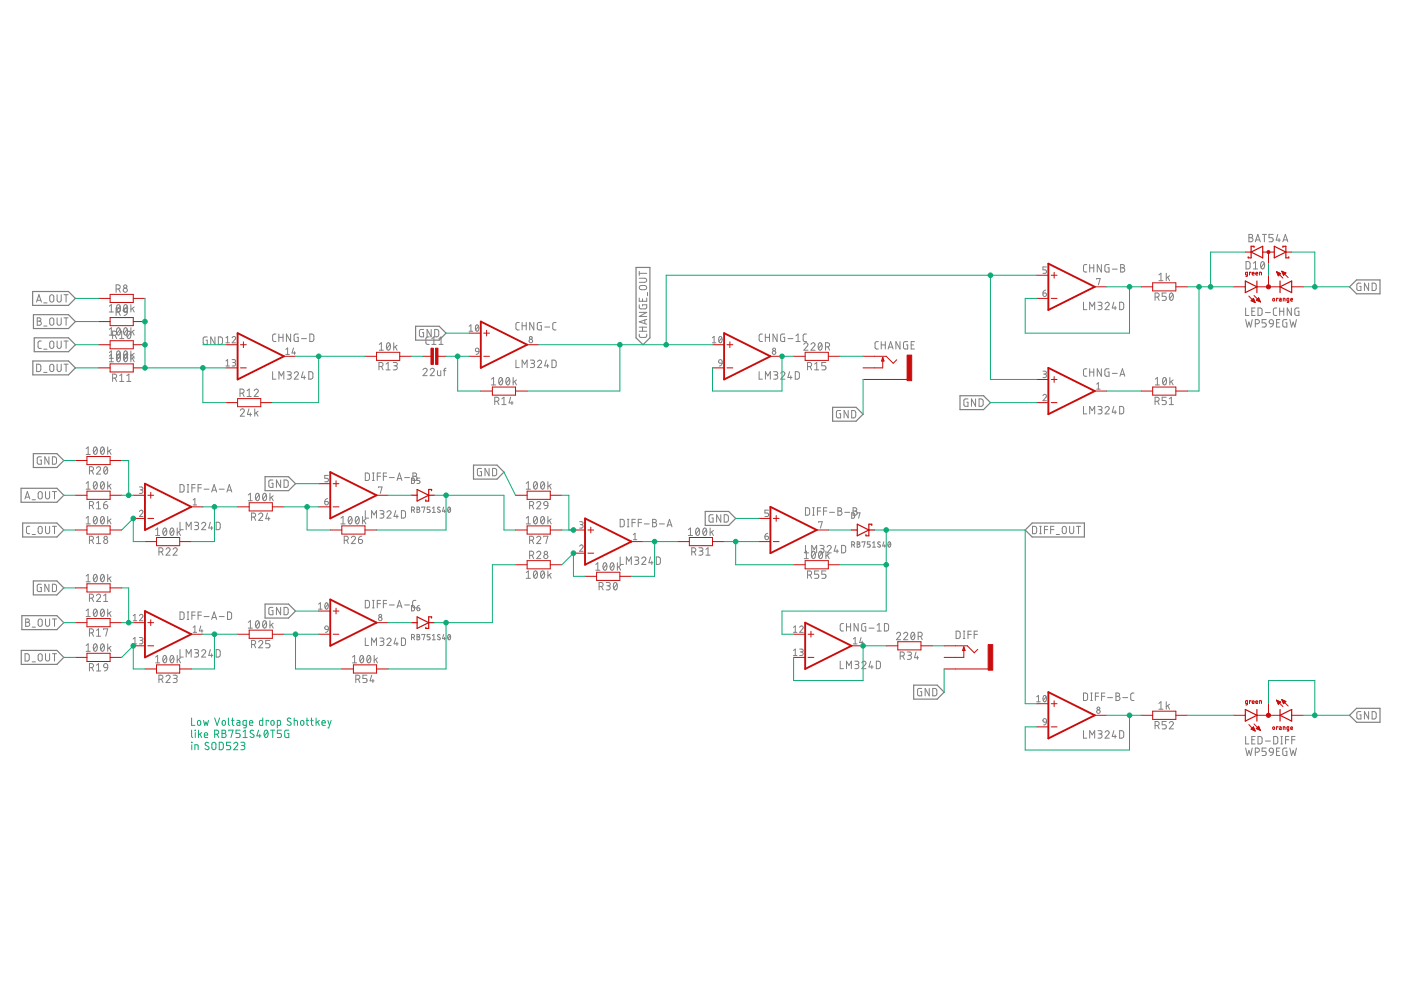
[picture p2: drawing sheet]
<svg xmlns="http://www.w3.org/2000/svg" width="297mm" height="210mm" viewBox="0 0 297 210" stroke-linecap="round" stroke-linejoin="round" font-family="sans-serif">
<g fill="none" stroke="#808080" stroke-width=".21">
<path d="M135.5 59h1.2a.43 .43 0 0 1 .4 .4 .43 .43 0 0 1-.4 .5h-1.2M135.5 58h1.6M135.5 57.5v.9M221.9 56.6h-.8v.6h.5a.38 .38 0 0 1 .3 .4 .38 .38 0 0 1-.3 .4h-.5M230.4 56.1h-.5l-.2 .4v.9l.2 .2 .5 .1M231 56.1v1.6M231 56.8h.9M231.9 56.1v1.6M232.5 59.2v-.1h.8l-.4 1.3M233.5 56.1v1.6l-.9-1.6v1.6M235.1 56.1l-.7 .1v1.4l.7 .1v-.9h-.2M235.8 57.1h1.1"/>
<path d="M237.6 56.1h.4a.35 .35 0 0 1 .4 .3 .35 .35 0 0 1-.4 .4 .44 .44 0 0 1 .5 .4 .44 .44 0 0 1-.5 .5h-.4zM237.6 56.8h.4M245.7 58.3l.4-.4v1.6M245.7 59.5h.9M247.3 57.9v1.6M247.6 58.8l.4 .7M248 58.5l-.7 .5M264.2 55.5h.6l.2 .2v1.1l-.2 .2h-.6zM264.8 49.7h.4a.35 .35 0 0 1 .4 .3 .35 .35 0 0 1-.4 .4 .43 .43 0 0 1 .5 .4 .43 .43 0 0 1-.5 .5h-.4zM264.8 50.4h.4M265.7 57h.9M265.7 55.8l.5-.3v1.5"/>
<path d="M266.1 51.3l.6-1.6 .5 1.6M266.3 50.9h.8M267.5 55.6l.1-.1a.76 .76 0 0 1 .6 .5 .76 .76 0 0 1-.2 .8l-.2 .2a.76 .76 0 0 1-.6-.5 .76 .76 0 0 1 .2-.8zM267.7 49.7h.8M268.1 55.8l-.7 .9M268.1 49.7v1.6M269.9 49.7h-.9v.7h.6a.44 .44 0 0 1 .3 .4 .44 .44 0 0 1-.3 .5h-.6M270.9 49.7l-.3 1.2h.8M271.2 50.6v.7M272 51.3l.5-1.6 .5 1.6M272.1 50.9h.8M7.7 64.1l.6-1.6 .5 1.6"/>
<path d="M7.8 77.2l.6 .1 .2 .2 .1 .9-.3 .4h-.6zM7.9 63.7h.8M7.9 67.4h.4a.35 .35 0 0 1 .4 .3 .35 .35 0 0 1-.4 .4 .43 .43 0 0 1 .5 .4 .43 .43 0 0 1-.5 .5h-.4zM7.9 68.1h.4M8.8 72.3h-.5l-.2 .3v1.1l.2 .2h.5M9.3 64.2h.7M9.3 69.1h.7M9.3 74h.7M9.3 79h.7M10.7 62.6l.3-.1 .3 .1 .1 1a.43 .43 0 0 1-.4 .5 .43 .43 0 0 1-.5-.5zM10.7 67.5l.3-.1 .3 .1 .1 1a.43 .43 0 0 1-.4 .5 .43 .43 0 0 1-.5-.5zM10.7 72.4l.3-.1 .3 .1 .1 1a.43 .43 0 0 1-.4 .5 .43 .43 0 0 1-.5-.5z"/>
<path d="M10.7 77.3l.3-.1 .3 .1 .1 1.1a.43 .43 0 0 1-.4 .4 .43 .43 0 0 1-.5-.4zM12.1 62.5v1.1a.43 .43 0 0 0 .4 .5 .43 .43 0 0 0 .5-.5v-1.1M12.1 67.4v1.1a.43 .43 0 0 0 .4 .5 .43 .43 0 0 0 .5-.5v-1.1M12.1 72.3v1.1a.43 .43 0 0 0 .4 .5 .43 .43 0 0 0 .5-.5v-1.1M12.1 77.2v1.2a.43 .43 0 0 0 .4 .4 .43 .43 0 0 0 .5-.4v-1.2M13.6 62.5h.8M13.6 67.4h.8M13.6 72.3h.8M13.6 77.2h.8M14 62.5v1.6M14 67.4v1.6M14 72.3v1.6"/>
<path d="M14 77.2v1.6M23.2 71.1h1.1a.44 .44 0 0 0 .4-.4 .44 .44 0 0 0-.4-.5h-.4v1.6M23.2 64.9l.4-.3v1.5M23.2 69.8l.4-.3v1.6M23.2 74.7l.4-.3v2.3M23.2 66.1h.8M23.2 76h.8M23.2 76.7h.8M23.6 75.1l-.4 .4M24.4 71.1l.3 .7M24.6 61.3h.5a.44 .44 0 0 0 .4-.5 .44 .44 0 0 0-.4-.4h-.5v1.6M24.6 66.2h.5a.44 .44 0 0 0 .4-.5 .44 .44 0 0 0-.4-.4h-.5v1.6"/>
<path d="M24.9 64.7l.2-.1a.94 .94 0 0 1 0 1.5 1.01 1.01 0 0 1-.2-1.4zM24.9 69.6l.2-.1a.94 .94 0 0 1 0 1.6 1.01 1.01 0 0 1-.2-1.5zM24.9 74.5l.2-.1a.94 .94 0 0 1 0 1.6 1.01 1.01 0 0 1-.2-1.5zM24.9 75.2l.2-.1a.96 .96 0 0 1 0 1.6 1.03 1.03 0 0 1-.2-1.5zM25.1 61.3l.4 .7M25.1 66.2l.4 .7M25.4 71.8h.8M25.4 70.6l.4-.4v1.6M25.4 79.7l.4-.4v1.6M25.5 64.9l-.7 .9M25.5 69.8l-.7 .9M25.5 74.7l-.7 .9"/>
<path d="M25.5 75.5l-.7 .8M26.2 65.4l.4-.1 .3 .1 .1 .8-.8-.1-.1-.4zM26.4 64.7l.2-.1a.91 .91 0 0 1 0 1.5 .99 .99 0 0 1-.2-1.4zM26.4 69.6l.2-.1a.91 .91 0 0 1 0 1.6 .99 .99 0 0 1-.2-1.5zM26.4 74.5l.2-.1a.91 .91 0 0 1 0 1.6 .99 .99 0 0 1-.2-1.5zM26.4 75.2h.1a.76 .76 0 0 1 .6 .5 .76 .76 0 0 1-.2 .8l-.1 .2a.76 .76 0 0 1-.7-.6 .76 .76 0 0 1 .2-.7zM26.9 79.7l.4-.4v1.6M27 64.9l-.7 .9M27 69.8l-.7 .9M27 74.7l-.7 .9M27 75.5l-.7 .8M27 66.2l-.3 .5-.4 .2"/>
<path d="M27.1 70.3l.2-.1a.96 .96 0 0 1 0 1.6 1.03 1.03 0 0 1-.2-1.5zM27.7 70.6l-.7 .8M27.7 64.6v1.5M27.7 69.5v1.6M27.7 74.4v2.3M28.1 65.4l.3 .7M28.1 70.3l.3 .8M28.1 75.2l.3 .8M28.1 76l.3 .7M28.4 65.1l-.7 .5M28.4 70l-.7 .5M28.4 74.9l-.7 .5"/>
<path d="M28.4 75.6l-.7 .6M43.9 71.4h-.5l-.3 .3v1l.2 .3h.6v-.9h-.2M45.6 71.4v1.6l-.9-1.6v1.6M46.3 71.4l.6 .1 .2 .2 .1 .9-.3 .4h-.6zM47.9 77.6h.7M47.9 72.7h.7M47.9 76.5l.4-.3v1.4M47.9 71.6l.4-.3v1.4M49.2 76.2l.6 .1 .2 .2-.2 .3-.4 .1M49.2 71.6a.37 .37 0 0 1 .6-.3 .37 .37 0 0 1 0 .6l-.6 .8h.8M49.6 76.9a.37 .37 0 0 1 .4 .3 .37 .37 0 0 1-.4 .4h-.4M57.8 78.8v1.6h.7"/>
<path d="M58.5 70.8l-.5 .1-.2 .3 .1 1.1 .6 .1M59.1 70.8v1.6M59.1 71.5h.9M60 70.8v1.6M60.6 74.1l.4-.3v1.3M60.6 75.1h.7M60.9 78.8h.5a.35 .35 0 0 1 .4 .4 .35 .35 0 0 1-.4 .3h-.3M61.3 79.5a.44 .44 0 0 1 .5 .4 .44 .44 0 0 1-.5 .5h-.4M61.6 70.8v1.6l-.9-1.6v1.6M62.2 73.8l-.3 1h.8M62.4 79.2a.43 .43 0 0 1 .6-.4 .43 .43 0 0 1 .1 .7l-.7 .9h.9M62.4 74.5v.6"/>
<path d="M63.2 70.8l-.8 .1v1.4l.8 .1v-.9h-.2M63.9 71.8h1.1M64.3 78.8l-.4 1.2h.9M64.5 79.7v.7M65.5 78.8h.6l.2 .3v1l-.2 .2-.6 .1zM65.7 70.8l.6 .1 .2 .2v.9l-.2 .4h-.6zM80.3 77.7h.5a.43 .43 0 0 0 .4-.4 .43 .43 0 0 0-.4-.4h-.5v1.5M80.4 73l.5-.3v1.6M80.4 74.3h.9M80.9 77.7l.3 .7M81.9 77.2l.4-.3v1.5M81.9 78.4h.8"/>
<path d="M82.1 72.8l.1-.1a.76 .76 0 0 1 .7 .5 .76 .76 0 0 1-.2 .8l-.3 .3a1.01 1.01 0 0 1-.3-1.5zM82.7 73l-.7 .9M83.4 76.9h.5a.35 .35 0 0 1 .3 .3 .35 .35 0 0 1-.3 .4h-.4M83.5 72.7v1.6M83.8 77.6a.43 .43 0 0 1 .4 .4 .43 .43 0 0 1-.4 .4h-.4M83.8 73.5l.4 .8M84.2 73.2l-.7 .5M89.7 78.4a.44 .44 0 0 1 .6-.3 .44 .44 0 0 1 .1 .7l-.7 .9h.9M89.8 69.8l-.6 .1-.2 .2-.1 1 .3 .3h.6v-.9h-.3M91 71.4l-.5 .1-.2 .3v1l.2 .2h.5M91.2 78.4a.43 .43 0 0 1 .6-.3 .43 .43 0 0 1 .1 .7l-.7 .9h.9M91.4 69.8v1.6l-.8-1.6v1.6"/>
<path d="M91.6 71.8l.4-.4v1.6M91.6 73h.8M92.2 69.8l.6 .1 .2 .2v.9l-.2 .4h-.6zM92.8 78.6v.9l.2 .2h.5v-1.1M93.1 73h.8M93.1 71.8l.4-.4v1.6M94 78.6h.6M94.6 78.1l-.4 .2v1.4M99.5 69.2l.3-.3v1.3M99.5 70.2h.7M100.9 73.9h.5l.1 .6-.6-.1zM101 69l.2-.1a.79 .79 0 0 1 0 1.3 .86 .86 0 0 1-.2-1.2z"/>
<path d="M101.5 69.2l-.6 .7M101.5 74.5l-.2 .5-.4 .1M109.4 76.3v1.6h.7M110.1 68.4h-.5l-.2 .3v1l.2 .2 .5 .1M110.7 68.4v1.6M110.7 77.9v-1.6l.5 .9 .6-.9v1.6M110.7 69.1h.9M111.6 68.4v1.6M112.5 76.3h.5a.35 .35 0 0 1 .3 .4 .35 .35 0 0 1-.3 .3h-.4M112.9 77a.44 .44 0 0 1 .4 .5 .44 .44 0 0 1-.4 .4h-.4M113.2 68.4v1.6l-.9-1.6v1.6M114 76.7a.43 .43 0 0 1 .6-.3 .43 .43 0 0 1 .1 .6l-.7 .9h.8"/>
<path d="M114.8 68.4h-.5l-.4 .2v1l.2 .3 .7 .1v-.9h-.3M115.5 69.3h1M115.8 76.3l-.3 1.3h.9M116.1 77.2v.7M117 76.3l.6 .1 .3 .2v.9l-.3 .4h-.6zM117.9 68.4h-.5l-.2 .3v1l.2 .2 .5 .1M135.5 70.8l.1 .5 .3 .2h1l.2-.3v-.4M135.5 64.6v.6l.3 .3h1.1l.2-.2v-.7h-.9v.3M135.5 70.2h1.6M135.5 66.2h1.6l-1.6 .9h1.6M135.5 63.2v.7h1.6v-.7M135.5 69.4h1.6"/>
<path d="M135.7 60.7l1-.2a.44 .44 0 0 1 .4 .5 .44 .44 0 0 1-.4 .4l-1-.1-.2-.3zM136.2 63.4v.5M136.2 69.4v.8M136.7 67.8v.8M137.1 67.7l-1.6 .5 1.6 .5M137.3 62v.7M151 72.7h.8M151 71.6l.4-.3v1.4M152.5 76.3h.5l.1 .7-.7-.1zM152.5 71.4h.1a.69 .69 0 0 1 .5 .6 .69 .69 0 0 1-.5 .7l-.2-.7zM153 71.6l-.6 .8M153.1 77l-.2 .5-.4 .1"/>
<path d="M161 78.8v1.6h.6M161.6 70.8l-.4 .1-.2 .3 .1 1.1 .5 .1M162.3 71.5h.9M162.3 70.8v1.6M163.2 70.8v1.6M164 78.8h.5a.35 .35 0 0 1 .4 .4 .35 .35 0 0 1-.4 .3h-.3M164.5 79.5a.44 .44 0 0 1 .4 .4 .44 .44 0 0 1-.4 .5h-.5M164.8 70.8v1.6l-.9-1.6v1.6M165.5 79.2a.43 .43 0 0 1 .6-.4 .43 .43 0 0 1 .2 .7l-.8 .9h.9M166.4 70.8h-.6l-.3 .3v1l.2 .3h.7v-.9h-.3M167.1 71.8h1M167.4 78.8l-.4 1.2h.9"/>
<path d="M167.7 79.7v.7M168.6 78.8h.6l.3 .3v1l-.3 .2-.6 .1zM168.8 72.4h.9M168.8 71.2l.4-.4v1.6M170.4 73a.43 .43 0 0 1 .6-.3 .43 .43 0 0 1 .2 .7l-.8 .9h.9M171 70.8l-.6 .1-.1 .3 .1 1.1 .6 .1M171.2 77.7h.5a.43 .43 0 0 0 .4-.4 .43 .43 0 0 0-.4-.4h-.5v1.5M171.7 77.7l.4 .7M171.9 73a.43 .43 0 0 1 .6-.3 .43 .43 0 0 1 .2 .7l-.8 .9h.9M172.7 77.2l.5-.3v1.5M172.7 78.4h.9M173.7 72.8l.2-.1a.93 .93 0 0 1 0 1.6 1.01 1.01 0 0 1-.2-1.5z"/>
<path d="M174.2 73l-.7 .9M175 73.6h.5a.44 .44 0 0 0 .4-.5 .44 .44 0 0 0-.4-.4h-.5v1.6M175.1 76.9h-.9v.7h.6a.44 .44 0 0 1 .3 .4 .44 .44 0 0 1-.3 .4h-.6M175.6 73.6l.3 .7M186.2 72.4l-.5 .1-.2 .3v1l.2 .2h.5M186.8 72.4v1.6M186.8 73.1h.9M187.7 72.4v1.6M188.3 74l.5-1.6 .6 1.6M188.4 73.6h.8M190.8 72.4v1.6l-.9-1.6v1.6M192.4 72.4l-.6 .1-.2 .1v1.1l.2 .3h.6v-.9h-.2"/>
<path d="M193.2 73.1h.5M193.9 72.4h-.7v1.6h.7M221.1 62.1h.5a.37 .37 0 0 1 .3 .4 .37 .37 0 0 1-.4 .4 .37 .37 0 0 1-.4-.4zM221.1 78.7h.5l.3 .2-.2 .4h-.4M221.5 79.3a.37 .37 0 0 1 .4 .4 .37 .37 0 0 1-.4 .4h-.4M221.7 61.5l-.5 .3-.1 .3M229.7 64.1v1.6h.7M230.4 78.2h-.5l-.2 .3v1l.2 .2 .5 .1M231 65.7v-1.6l.6 .9 .5-.9v1.6M231 78.2v1.6M231 78.9h.9M231.9 78.2v1.6"/>
<path d="M232.8 64.1h.5a.35 .35 0 0 1 .4 .3 .35 .35 0 0 1-.4 .4h-.3M233.2 64.8a.45 .45 0 0 1 .5 .4 .45 .45 0 0 1-.5 .5h-.4M233.5 78.2v1.6l-.9-1.6v1.6M234.3 64.4a.43 .43 0 0 1 .6-.3 .43 .43 0 0 1 .2 .7l-.8 .9h.9M235.1 78.2l-.7 .1v1.4l.7 .1v-.9h-.2M235.8 79.2h1.1M236.2 64.1l-.4 1.2h.9M236.4 65v.7M237.4 64.1h.6l.2 .2 .1 .9-.3 .4-.6 .1zM237.4 79.8l.6-1.6 .5 1.6M237.6 79.4h.8M244.9 63h.4a.43 .43 0 0 0 .5-.4 .43 .43 0 0 0-.5-.5h-.4v1.6"/>
<path d="M245.4 63l.4 .7M247.3 62.1h-.9v.7h.5a.44 .44 0 0 1 .4 .5 .44 .44 0 0 1-.4 .4h-.5M248.1 62.2l.2-.1a.91 .91 0 0 1 0 1.6 .99 .99 0 0 1-.2-1.5zM248.7 62.5l-.7 .8M264.1 67.8l.4 1.5 .3-1 .4 1 .3-1.5M264.1 65.3v1.6h.7M265.4 66h.5M266.1 65.3h-.7v1.6h.7M266.1 68.6h.5a.45 .45 0 0 0 .4-.4 .45 .45 0 0 0-.4-.4h-.5v1.5M266.7 65.3h.6l.3 .3v1l-.3 .2-.6 .1zM268.3 66.3h1M268.5 67.8h-.9v.7h.5a.46 .46 0 0 1 .4 .4 .46 .46 0 0 1-.4 .4h-.5"/>
<path d="M269.2 67.9l.3-.1 .4 .1 .1 .7-.8-.1-.1-.3zM270 68.6l-.2 .4-.5 .3M270.7 68.5h.5M270.7 65.3l-.6 .1-.1 .3 .1 1.1 .6 .1M271.3 66h.9M271.3 65.3v1.6M271.4 67.8h-.7v1.5h.7M272.2 65.3v1.6M272.8 67.8h-.5l-.3 .2v1l.2 .3h.6v-.8h-.2M273.5 67.8l.3 1.5 .4-1 .3 1 .4-1.5M273.8 65.3v1.6l-.9-1.6v1.6M275.4 65.3h-.5l-.3 .2-.1 1 .2 .3 .7 .1v-.9h-.3"/>
<path d="M288.5 60h-.6l-.2 .2v1.1l.2 .3h.6v-.9h-.2M290.2 60v1.6l-.9-1.6v1.6M290.9 60l.6 .1 .2 .2 .1 .9-.3 .4h-.6zM8.8 96.9h-.7l-.2 .2v1l.2 .3h.7v-.8h-.3M10.4 96.9v1.5l-.9-1.5v1.5M11.1 96.9h.6l.3 .2v1l-.3 .3h-.6zM18.3 95.1l.4-.3v1.6M18.3 96.4h.8M19 99.8h.4a.43 .43 0 0 0 .4-.4 .43 .43 0 0 0-.4-.4h-.4v1.5M19.5 99.8l.3 .7M20 94.9l.2-.1a.96 .96 0 0 1 0 1.6 1.03 1.03 0 0 1-.2-1.5zM20.5 99.3a.43 .43 0 0 1 .6-.3 .43 .43 0 0 1 .1 .7l-.7 .8h.8"/>
<path d="M20.6 95.1l-.7 .9M21.5 94.9l.1-.1a.76 .76 0 0 1 .6 .5 .76 .76 0 0 1-.2 .8l-.2 .2a.76 .76 0 0 1-.6-.5 .76 .76 0 0 1 .2-.8zM22.1 95.1l-.7 .9M22.2 99.1l.2-.1a.94 .94 0 0 1 0 1.5 1.01 1.01 0 0 1-.2-1.4zM22.8 99.3l-.7 .9M22.8 94.8v1.6M23.2 95.6l.3 .8M23.5 95.3l-.7 .5M23.9 80.2h.4a.43 .43 0 0 0 .4-.5 .43 .43 0 0 0-.4-.4h-.4v1.6M24.4 80.2l.3 .7M25.4 80.9h.8M26.9 80.9h.8"/>
<path d="M50.9 83.4h.4a.45 .45 0 0 0 .5-.5 .45 .45 0 0 0-.5-.4h-.4v1.6M50.9 87a.43 .43 0 0 1 .7-.3 .43 .43 0 0 1 .1 .7l-.8 .8h.9M51.4 83.4l.4 .7M52.4 82.8l.4-.3v1.6M52.4 84.1h.9M52.8 86.7l-.3 1.2h.8M53.1 87.5v.7M53.9 82.8a.43 .43 0 0 1 .6-.3 .43 .43 0 0 1 .1 .7l-.7 .9h.9M54 86.7v1.5M54.3 87.5l.4 .7M54.7 87.2l-.7 .5M59.1 80.4v-1.6l.5 .9 .6-.9v1.6"/>
<path d="M102.1 99.3h-.7l-.2 .2v1l.2 .4h.7v-.9h-.3M103.7 99.3v1.6l-.9-1.6v1.6M104.2 80.4l.4-.4v1.6M104.2 81.6h.9M104.4 99.3l.6 .1 .3 .2v1l-.3 .3h-.6zM104.9 85.1h.4a.43 .43 0 0 0 .5-.4 .43 .43 0 0 0-.5-.5h-.4v1.6M105.4 85.1l.4 .7M105.9 80.1l.3-.1a.93 .93 0 0 1 0 1.6 1.01 1.01 0 0 1-.3-1.5zM106.4 84.6l.4-.4v1.6M106.4 85.8h.9M106.5 80.4l-.7 .9M107.4 80.1l.3-.1a.96 .96 0 0 1 0 1.6 1.01 1.01 0 0 1-.3-1.5z"/>
<path d="M108 80.4l-.7 .9M108.3 84.2l-.4 1.2h.9M108.5 85.1v.7M108.8 80v1.6M109.1 80.9l.4 .7M109.5 80.6l-.7 .5M162.3 80.4v-1.6l.5 .9 .5-.9v1.6M178.2 87l-.6 .1-.2 .1-.1 1.1 .3 .3h.6v-.9h-.3M179.8 87v1.6l-.8-1.6v1.6M180.6 87l.6 .1 .2 .2v.9l-.2 .4h-.6zM205.2 84.6h-.6l-.2 .2v1l.2 .3h.6v-.8h-.2M206.8 84.6v1.5l-.8-1.5v1.5"/>
<path d="M207.6 84.6h.6l.2 .3v1l-.2 .2h-.6zM221.1 83.9a.37 .37 0 0 1 .6-.3 .37 .37 0 0 1 .1 .6l-.7 .8h.8M229.7 86.2v1.6h.7M231 87.8v-1.6l.6 .9 .5-.9v1.6M232.5 81.4l.4-.2v1.3M232.5 82.5h.8M232.8 86.2h.5a.35 .35 0 0 1 .4 .3 .35 .35 0 0 1-.4 .4h-.3M233.2 86.9a.45 .45 0 0 1 .5 .4 .45 .45 0 0 1-.5 .5h-.4M234.3 86.5a.43 .43 0 0 1 .6-.3 .43 .43 0 0 1 .2 .7l-.8 .9h.9M236.2 86.2l-.4 1.2h.9M236.4 87.1v.7M237.4 86.2h.6l.2 .2 .1 .9-.3 .4-.6 .1z"/>
<path d="M244.9 85.1h.4a.43 .43 0 0 0 .5-.4 .43 .43 0 0 0-.5-.5h-.4v1.6M245 81.6h.8M245 80.4l.4-.4v1.6M245.4 85.1l.4 .7M246.7 80.1l.2-.1a.96 .96 0 0 1 0 1.6 1.03 1.03 0 0 1-.2-1.5zM247.2 80.4l-.7 .9M247.3 84.2h-.9v.7h.5a.44 .44 0 0 1 .4 .5 .44 .44 0 0 1-.4 .4h-.5M247.9 85.8h.9M247.9 84.6l.4-.4v1.6M248 80v1.6M248.3 80.9l.4 .7M248.7 80.6l-.7 .5"/>
<path d="M5.3 105.8l.5-1.6 .5 1.6M5.4 105.4h.8M6.3 111.6h-.5l-.2 .3 .1 1 .1 .2 .5 .1M6.8 106h.7M6.8 113.3h.7M8.2 104.4l.3-.2 .3 .2 .2 1a.43 .43 0 0 1-.5 .4 .43 .43 0 0 1-.4-.4zM8.2 111.7l.3-.1 .3 .1 .2 1a.43 .43 0 0 1-.5 .5 .43 .43 0 0 1-.4-.5zM9.7 104.2v1.2a.43 .43 0 0 0 .4 .4 .43 .43 0 0 0 .4-.4v-1.2M9.7 111.6v1.1a.43 .43 0 0 0 .4 .5 .43 .43 0 0 0 .4-.5v-1.1M11.1 104.2h.9M11.1 111.6h.9M11.6 104.2v1.6"/>
<path d="M11.6 111.6v1.6M18.3 102.5l.4-.4v1.6M18.3 109.9l.4-.4v1.6M18.3 103.7h.8M18.3 111.1h.8M19 107.2h.4a.43 .43 0 0 0 .4-.4 .43 .43 0 0 0-.4-.5h-.4v1.6M19 114.6h.4a.43 .43 0 0 0 .4-.5 .43 .43 0 0 0-.4-.4h-.4v1.6M19.5 107.2l.3 .7M19.5 114.6l.3 .7M20 102.2l.2-.1a.96 .96 0 0 1 0 1.6 1.03 1.03 0 0 1-.2-1.5zM20 109.6l.2-.1a.96 .96 0 0 1 0 1.6 1.03 1.03 0 0 1-.2-1.5zM20.5 106.7l.4-.4v1.6"/>
<path d="M20.5 114l.4-.3v1.6M20.5 107.9h.8M20.5 115.3h.8M20.6 102.5l-.7 .9M20.6 109.9l-.7 .8M21.5 102.2h.1a.76 .76 0 0 1 .6 .5 .76 .76 0 0 1-.2 .8l-.2 .2a.76 .76 0 0 1-.6-.5 .76 .76 0 0 1 .2-.8zM21.5 109.6l.1-.1a.76 .76 0 0 1 .6 .6 .76 .76 0 0 1-.2 .7l-.2 .2a.76 .76 0 0 1-.6-.5 .76 .76 0 0 1 .2-.8zM22 107h.5a.44 .44 0 0 1 .3 .5 .44 .44 0 0 1-.4 .4 .44 .44 0 0 1-.4-.5zM22.1 102.5l-.7 .9M22.1 109.9l-.7 .8M22.7 106.3l-.6 .3-.1 .4M22.8 102.1v1.6"/>
<path d="M22.8 109.5v1.6M23.2 103l.3 .7M23.2 110.3l.3 .8M23.5 102.7l-.7 .5M23.5 110l-.7 .6M29.6 108.5a.37 .37 0 0 1 .5-.3 .37 .37 0 0 1 .1 .6l-.6 .7h.7M29.6 103.3h.4l.3 .2-.2 .3-.4 .1M30 103.9a.37 .37 0 0 1 .3 .3 .37 .37 0 0 1-.3 .4h-.4M33 112.3l.4-.3v1.5M33 113.5h.9M33.7 117h.4a.43 .43 0 0 0 .5-.4 .43 .43 0 0 0-.5-.5h-.4v1.6M34.2 117l.4 .7"/>
<path d="M34.7 112.1l.2-.1a.96 .96 0 0 1 0 1.5 1.01 1.01 0 0 1-.2-1.4zM35.2 116.5a.43 .43 0 0 1 .6-.3 .43 .43 0 0 1 .1 .6l-.7 .9h.9M35.3 112.3l-.7 .9M36.2 112.1l.2-.1a.93 .93 0 0 1 0 1.5 1.01 1.01 0 0 1-.2-1.4zM36.7 116.5a.43 .43 0 0 1 .6-.3 .43 .43 0 0 1 .1 .6l-.7 .9h.9M36.8 112.3l-.7 .9M37.6 112v1.5M37.9 112.8l.4 .7M38.2 102.7l.6 .1 .2 .2v1.1l-.2 .2h-.6zM38.2 110.7v1.6h.7M38.3 112.5l-.7 .5M39.5 112.3v-1.6l.5 .9 .5-.9v1.6"/>
<path d="M39.7 102.7h.3M39.7 104.3h.3M39.9 102.7v1.6M40.7 103.4h.7M41 106l.3-.3v1.4M41 107.1h.7M41.2 110.7h.6a.35 .35 0 0 1 .3 .4 .35 .35 0 0 1-.3 .3h-.4M41.4 102.7h-.7v1.6M41.7 111.4a.45 .45 0 0 1 .4 .5 .45 .45 0 0 1-.4 .4h-.5M42 103.4h.7M42.7 102.7h-.7v1.6M42.8 111.1a.42 .42 0 0 1 .6-.3 .42 .42 0 0 1 .1 .6l-.7 .9h.8"/>
<path d="M43.3 103.7h1M44.6 110.7l-.3 1.3h.8M44.9 111.6v.7M44.9 104.3l.5-1.6 .5 1.6M45 103.9h.8M45.8 110.7l.6 .1 .3 .2v.9l-.3 .4h-.6zM46.5 103.7h1M48.1 104.3l.5-1.6 .5 1.6M48.2 103.9h.8M52.6 104.9l.5-.3v1.6M52.6 106.2h.9M53.3 109.6h.5a.43 .43 0 0 0 .4-.4 .43 .43 0 0 0-.4-.4h-.5v1.5"/>
<path d="M53.9 109.6l.3 .7M54.4 104.7l.1-.1a.76 .76 0 0 1 .6 .5 .76 .76 0 0 1-.2 .8l-.3 .3a1.01 1.01 0 0 1-.2-1.5zM54.8 109.1a.43 .43 0 0 1 .7-.3 .43 .43 0 0 1 .1 .7l-.8 .8h.9M54.9 104.9l-.7 .9M55.9 104.7l.2-.1a.93 .93 0 0 1 0 1.6 1.01 1.01 0 0 1-.2-1.5zM56.5 104.9l-.7 .9M56.7 108.8l-.4 1.2h.9M57 109.6v.7M57.2 104.6v1.6M57.5 105.4l.4 .8M57.9 101.8h-.7l-.2 .2v1l.2 .3h.7v-.8h-.3M57.9 105.1l-.7 .5"/>
<path d="M59.5 101.8v1.5l-.9-1.5v1.5M60.2 101.8h.6l.3 .2v.9l-.3 .4h-.6zM68.9 106.3h.4a.37 .37 0 0 1 .3 .4 .37 .37 0 0 1-.4 .4 .37 .37 0 0 1-.3-.4zM69.5 105.7l-.4 .1-.2 .5M69.6 100.8h-.7v.6h.4a.38 .38 0 0 1 .3 .4 .38 .38 0 0 1-.3 .4h-.4M72.3 111.1h.9M72.3 109.9l.4-.4v1.6M73 114.6h.4a.43 .43 0 0 0 .5-.5 .43 .43 0 0 0-.5-.4h-.4v1.6M73.5 114.6l.4 .7M74 109.6l.2-.1a.93 .93 0 0 1 0 1.6 1.01 1.01 0 0 1-.2-1.5zM74.5 114a.43 .43 0 0 1 .6-.3 .43 .43 0 0 1 .1 .7l-.7 .9h.9M74.6 109.9l-.7 .8"/>
<path d="M75.5 109.6l.3-.1a.96 .96 0 0 1 0 1.6 .99 .99 0 0 1-.3-1.5zM76 114.4h.5a.43 .43 0 0 1 .4 .5 .43 .43 0 0 1-.5 .3 .43 .43 0 0 1-.4-.4zM76.1 109.9l-.7 .8M76.7 113.7l-.6 .3-.1 .4M76.9 109.5v1.6M77.2 110.3l.4 .8M77.4 100.3h.7l.2 .3v.8l-.2 .4-.7 .1zM77.4 108.3v1.6h.7M77.6 110l-.7 .6M78.8 109.9v-1.6l.5 .9 .5-.9v1.6M79 100.3h.3M79 101.9h.3"/>
<path d="M79.2 100.3v1.6M80 101h.7M80.2 103.4v-.1h.8l-.4 1.3M80.5 108.3h.5a.35 .35 0 0 1 .4 .3 .35 .35 0 0 1-.4 .4h-.3M80.7 100.3h-.7v1.6M81 109a.44 .44 0 0 1 .4 .4 .44 .44 0 0 1-.4 .5h-.5M81.3 101h.7M82 100.3h-.7v1.6M82 108.6a.43 .43 0 0 1 .6-.3 .43 .43 0 0 1 .2 .7l-.8 .9h.9M82.5 101.3h1.1M83.9 108.3l-.4 1.2h.9M84.2 109.2v.7"/>
<path d="M84.2 101.9l.5-1.6 .5 1.6M84.3 101.5h.8M85.1 108.3h.6l.3 .2v1.1l-.3 .2-.6 .1zM85.8 101.3h1M87.2 108.1h.5l.2-.2-.1-.3-.6-.1v1.1M87.2 101.4l.7 .2v.7l-.2 .2h-.5zM87.5 100.3h.5a.35 .35 0 0 1 .3 .3 .35 .35 0 0 1-.3 .4 .44 .44 0 0 1 .4 .4 .44 .44 0 0 1-.4 .5h-.5zM87.5 101h.5M87.6 108.1l.3 .5M88.4 107.5l.5 .1v.3l-.2 .1 .3 .3-.1 .3h-.5zM88.4 108h.3M89 101.4h-.6v.5h.4a.32 .32 0 0 1 .2 .3 .32 .32 0 0 1-.2 .3h-.4"/>
<path d="M89.5 107.6v-.1h.6l-.3 1.1M91.2 107.5h-.6v.5h.3a.32 .32 0 0 1 .3 .3 .32 .32 0 0 1-.3 .3h-.3M91.7 108.6h.6M91.7 107.8l.3-.3v1.1M93.3 107.6l-.4-.1-.1 .3 .4 .4a.27 .27 0 0 1 .1 .4 .27 .27 0 0 1-.4 0l-.2-.1M94.1 107.5l-.3 .9h.6M94.3 108.1v.5M95.1 107.6v-.1a.57 .57 0 0 1 .4 .6 .57 .57 0 0 1-.4 .5l-.2-.5zM95.5 107.8l-.5 .6M111.6 103.7h.9M111.6 111.1h.9M111.6 109.9l.4-.4v1.6"/>
<path d="M111.6 102.5l.4-.4v1.6M112.3 114.6h.4a.43 .43 0 0 0 .5-.5 .43 .43 0 0 0-.5-.4h-.4v1.6M112.3 117.8h.4a.44 .44 0 0 0 .5-.5 .44 .44 0 0 0-.5-.4h-.4v1.5M112.3 107.2h.4a.43 .43 0 0 0 .5-.4 .43 .43 0 0 0-.5-.5h-.4v1.6M112.8 114.6l.4 .7M112.8 117.8l.4 .6M112.8 107.2l.4 .7M113.3 109.6l.2-.1a.96 .96 0 0 1 0 1.6 .99 .99 0 0 1-.2-1.5zM113.3 102.2l.2-.1a.96 .96 0 0 1 0 1.6 .99 .99 0 0 1-.2-1.5zM113.8 114a.43 .43 0 0 1 .6-.3 .43 .43 0 0 1 .1 .7l-.7 .9h.9M113.8 117.2a.42 .42 0 0 1 .6-.3 .42 .42 0 0 1 .1 .7l-.7 .8h.9M113.8 106.7a.43 .43 0 0 1 .6-.4 .43 .43 0 0 1 .1 .7l-.7 .9h.9"/>
<path d="M113.9 109.9l-.7 .8M113.9 102.5l-.7 .9M114.8 109.6l.1-.1a.76 .76 0 0 1 .6 .6 .76 .76 0 0 1-.2 .7l-.3 .3a1.01 1.01 0 0 1-.2-1.5zM114.8 102.2h.1a.76 .76 0 0 1 .6 .5 .76 .76 0 0 1-.2 .8l-.3 .2a1.01 1.01 0 0 1-.2-1.5zM115.3 113.9v-.2h.9l-.5 1.6M115.4 109.9l-.7 .8M115.4 102.5l-.7 .9M115.4 106.4l.3-.1 .3 .1 .2 .8-.8-.1-.1-.4zM116.2 107.2l-.3 .6-.4 .1M116.2 102.1v1.6M116.2 109.5v1.6M116.5 110.3l.4 .8"/>
<path d="M116.5 103l.4 .7M116.9 110l-.7 .6M116.9 102.7l-.7 .5M122.9 115.8a.37 .37 0 0 1 .5-.2 .37 .37 0 0 1 .1 .5l-.6 .8h.7M122.9 110.6h.4l.3 .2-.1 .4h-.5M123.3 111.2a.37 .37 0 0 1 .3 .4 .37 .37 0 0 1-.3 .4h-.4M126.3 119.7l.4-.4v1.6M128 119.4l.3-.1a.96 .96 0 0 1 0 1.6 1.03 1.03 0 0 1-.3-1.5zM128.6 119.7l-.7 .8M129.5 119.4l.3-.1a.93 .93 0 0 1 0 1.6 1.01 1.01 0 0 1-.3-1.5zM130.1 119.7l-.7 .8M130.9 119.3v1.6"/>
<path d="M131.5 110.1l.6 .1 .2 .2v1l-.2 .3h-.6zM131.5 118.1v1.6h.7M131.6 119.8l-.7 .6M132.8 119.7v-1.6l.5 .9 .6-.9v1.6M133 110.1h.3M133 111.7h.3M133.2 110.1v1.6M134 110.8h.7M134.3 113.4l.3-.3v1.3M134.3 114.4h.7M134.6 118.1h.5a.35 .35 0 0 1 .3 .3 .35 .35 0 0 1-.3 .4h-.4M134.7 110.1h-.7v1.6"/>
<path d="M135 118.8a.45 .45 0 0 1 .4 .4 .45 .45 0 0 1-.4 .5h-.4M135.3 110.8h.7M136 110.1h-.7v1.6M136.1 118.4a.43 .43 0 0 1 .6-.3 .43 .43 0 0 1 .1 .7l-.7 .9h.8M136.6 111.1h1M137.9 118.1l-.3 1.2h.9M138.2 119v.7M138.4 110.1h.4a.35 .35 0 0 1 .3 .4 .35 .35 0 0 1-.3 .3 .44 .44 0 0 1 .4 .5 .44 .44 0 0 1-.4 .4h-.4zM138.4 110.8h.4M139.1 118.1h.6l.3 .3v.8l-.3 .4-.6 .1zM139.8 111.1h1.1M141.4 111.7l.5-1.6 .6 1.6"/>
<path d="M141.6 111.3h.7M146 113.5h.8M146 112.3l.4-.3v1.5M146.7 117h.4a.43 .43 0 0 0 .4-.4 .43 .43 0 0 0-.4-.5h-.4v1.6M147.2 117l.3 .7M147.7 112.1l.2-.1a.96 .96 0 0 1 0 1.5 1.01 1.01 0 0 1-.2-1.4zM148.2 116.1h.5a.35 .35 0 0 1 .3 .4 .35 .35 0 0 1-.3 .3h-.4M148.3 112.3l-.7 .9M148.6 116.8a.43 .43 0 0 1 .4 .5 .43 .43 0 0 1-.4 .4h-.4M149.2 112.1l.2-.1a.93 .93 0 0 1 0 1.5 1.01 1.01 0 0 1-.2-1.4zM149.7 117.7h.9M149.7 116.5l.4-.4v1.6"/>
<path d="M149.8 112.3l-.7 .9M150.6 112v1.5M150.9 112.8l.4 .7M151.2 109.1l-.7 .1-.2 .1v1.1l.2 .3h.7v-.9h-.3M151.3 112.5l-.7 .5M152.8 109.1v1.6l-.9-1.6v1.6M153.5 109.1l.7 .1 .2 .2v.9l-.2 .4h-.7zM162.2 113.7h.4a.37 .37 0 0 1 .3 .4 .37 .37 0 0 1-.4 .3 .37 .37 0 0 1-.3-.4zM162.8 113.1l-.5 .2-.1 .4M162.9 108.2h-.7v.6h.4a.38 .38 0 0 1 .3 .3 .38 .38 0 0 1-.3 .4h-.4M170.5 117.2l.5-.3v1.5M170.5 118.4h.9"/>
<path d="M170.8 107.7h.6l.2 .2 .1 .9-.3 .4h-.6zM170.8 115.6v1.6h.7M172.1 117.2v-1.6l.5 .9 .5-.9v1.6M172.2 117l.3-.1a.93 .93 0 0 1 0 1.5 1.01 1.01 0 0 1-.3-1.4zM172.3 107.7h.4M172.3 109.2h.4M172.5 107.7v1.5M172.8 117.2l-.7 .9M173.3 108.4h.7M173.6 110.8v-.2h.7l-.4 1.4M173.7 117l.3-.1a.96 .96 0 0 1 0 1.5 .99 .99 0 0 1-.3-1.4zM173.8 115.6h.6a.35 .35 0 0 1 .3 .4 .35 .35 0 0 1-.3 .3h-.4"/>
<path d="M174 107.7h-.7v1.5M174.3 116.3a.44 .44 0 0 1 .4 .5 .44 .44 0 0 1-.4 .4h-.5M174.3 117.2l-.7 .9M174.6 108.4h.7M175.1 116.9v1.5M175.3 107.7h-.7v1.5M175.4 116a.43 .43 0 0 1 .6-.3 .43 .43 0 0 1 .1 .6l-.7 .9h.8M175.4 117.7l.4 .7M175.8 117.4l-.7 .5M175.9 108.6h1M177.2 115.6l-.3 1.3h.9M177.5 116.5v.7"/>
<path d="M177.7 107.7h.4a.35 .35 0 0 1 .3 .3 .35 .35 0 0 1-.3 .4 .45 .45 0 0 1 .4 .4 .45 .45 0 0 1-.4 .4h-.4zM177.7 108.4h.4M178.4 115.6l.6 .1 .3 .2v1l-.3 .3h-.6zM179.1 108.6h1M180.6 115.5h.4l.2-.2-.1-.3-.5-.1v1.1M180.6 108.7l.6 .2v.8l-.2 .2h-.4zM180.9 107.7h.4a.35 .35 0 0 1 .4 .3 .35 .35 0 0 1-.4 .4 .44 .44 0 0 1 .5 .4 .44 .44 0 0 1-.5 .4h-.4zM180.9 108.4h.4M181 115.5l.2 .5M181.7 108.9v-.2h.7l-.4 1.2M181.7 114.9l.5 .1v.3l-.1 .1 .3 .2-.2 .4h-.5zM181.7 115.4h.4"/>
<path d="M182.8 115v-.1h.6l-.3 1.1M184.5 114.9h-.6v.5h.4a.32 .32 0 0 1 .2 .3 .32 .32 0 0 1-.2 .3h-.4M185 116h.6M185 115.1l.3-.2v1.1M186.6 115l-.4-.1-.1 .2 .5 .4a.27 .27 0 0 1 0 .5 .27 .27 0 0 1-.4-.1l-.1-.1M187.4 114.9l-.3 .9h.6M187.6 115.5v.5M188.4 115v-.1a.57 .57 0 0 1 .5 .5 .57 .57 0 0 1-.5 .6l-.2-.6zM188.8 115.1l-.5 .7M218.9 111.6h.6l.3 .3v.8l-.3 .4-.6 .1zM220.4 113.2h.4M220.4 111.6h.4"/>
<path d="M220.6 111.6v1.6M221.4 112.3h.7M222.1 111.6h-.7v1.6M222.8 112.3h.7M223.5 111.6h-.7v1.6M223.9 113.3h.7M225.3 111.7l.4-.1 .3 .1 .1 1a.43 .43 0 0 1-.5 .5 .43 .43 0 0 1-.4-.5zM226.8 111.6v1.1a.43 .43 0 0 0 .4 .5 .43 .43 0 0 0 .4-.5v-1.1M228.2 111.6h.9M228.7 111.6v1.6M5.3 138.6h.6l.3 .3v.8l-.3 .4-.6 .1zM5.4 131.2h.5a.35 .35 0 0 1 .3 .4 .35 .35 0 0 1-.3 .3 .43 .43 0 0 1 .4 .5 .43 .43 0 0 1-.4 .4h-.5z"/>
<path d="M5.4 131.9h.5M6.8 133h.7M8.2 131.4l.3-.2 .3 .2 .2 1a.43 .43 0 0 1-.5 .4 .43 .43 0 0 1-.4-.4zM8.2 138.7l.3-.1 .3 .1 .2 1a.43 .43 0 0 1-.5 .5 .43 .43 0 0 1-.4-.5zM8.8 123.9h-.7l-.2 .2v1l.2 .3h.7v-.8h-.3M9.7 131.2v1.2a.43 .43 0 0 0 .4 .4 .43 .43 0 0 0 .4-.4v-1.2M9.7 138.6v1.1a.43 .43 0 0 0 .4 .5 .43 .43 0 0 0 .4-.5v-1.1M10.4 123.9v1.5l-.9-1.5v1.5M11.1 123.9h.6l.3 .2v1.1l-.3 .2h-.6zM11.1 131.2h.9M11.1 138.6h.9M11.6 131.2v1.6"/>
<path d="M11.6 138.6v1.6M18.3 122.1l.4-.3v1.6M18.3 129.5l.4-.4v1.6M18.3 136.9l.4-.4v1.6M18.3 130.7h.8M18.3 138.1h.8M18.3 123.4h.8M19 134.2h.4a.43 .43 0 0 0 .4-.4 .43 .43 0 0 0-.4-.5h-.4v1.6M19 126.8h.4a.43 .43 0 0 0 .4-.4 .43 .43 0 0 0-.4-.4h-.4v1.5M19.5 134.2l.3 .7M19.5 126.8l.3 .7M20 129.2l.2-.1a.96 .96 0 0 1 0 1.6 1.03 1.03 0 0 1-.2-1.5z"/>
<path d="M20 136.6l.2-.1a.96 .96 0 0 1 0 1.6 1.03 1.03 0 0 1-.2-1.5zM20 121.9l.2-.1a.96 .96 0 0 1 0 1.6 1.03 1.03 0 0 1-.2-1.5zM20.5 126.3a.43 .43 0 0 1 .6-.3 .43 .43 0 0 1 .1 .7l-.7 .8h.8M20.5 133.7l.4-.4v1.6M20.5 134.9h.8M20.6 129.5l-.7 .9M20.6 136.9l-.7 .8M20.6 122.1l-.7 .9M21.5 129.2h.1a.76 .76 0 0 1 .6 .5 .76 .76 0 0 1-.2 .8l-.2 .2a.76 .76 0 0 1-.6-.5 .76 .76 0 0 1 .2-.8zM21.5 136.6l.1-.1a.76 .76 0 0 1 .6 .6 .76 .76 0 0 1-.2 .8l-.2 .1a.76 .76 0 0 1-.6-.5 .76 .76 0 0 1 .2-.8zM21.5 121.9l.1-.1a.76 .76 0 0 1 .6 .5 .76 .76 0 0 1-.2 .8l-.2 .2a.76 .76 0 0 1-.6-.5 .76 .76 0 0 1 .2-.8zM22 133.5v-.2h.8l-.4 1.6"/>
<path d="M22 127.5h.8M22 126.3l.4-.3v1.5M22.1 129.5l-.7 .9M22.1 136.9l-.7 .8M22.1 122.1l-.7 .9M22.8 121.8v1.6M22.8 129.1v1.6M22.8 136.5v1.6M23.2 130l.3 .7M23.2 137.4l.3 .7M23.2 122.6l.3 .8M23.5 129.7l-.7 .5"/>
<path d="M23.5 137l-.7 .6M23.5 122.3l-.7 .5M28.2 135.5l.4-.3v1.3M28.2 130.6l.4-.3v1.3M28.2 136.5h.8M28.2 131.6h.8M29.6 135.2h.4l.3 .2-.2 .3-.4 .1M29.6 130.6a.37 .37 0 0 1 .5-.3 .37 .37 0 0 1 .1 .6l-.6 .7h.7M30 135.8a.38 .38 0 0 1 .3 .3 .38 .38 0 0 1-.3 .4h-.4M33 139.3l.4-.3v1.5M34.7 139.1l.2-.1a.96 .96 0 0 1 0 1.5 1.01 1.01 0 0 1-.2-1.4zM35.3 139.3l-.7 .9"/>
<path d="M36.2 139.1l.2-.1a.93 .93 0 0 1 0 1.5 1.01 1.01 0 0 1-.2-1.4zM36.8 139.3l-.7 .9M37.6 139v1.5M37.9 139.8l.4 .7M38.2 129.8h.6l.2 .2v1.1l-.2 .2h-.6zM38.2 137.7v1.6h.7M38.3 139.5l-.7 .5M39.5 139.3v-1.6l.5 .9 .5-.9v1.6M39.7 129.8h.3M39.7 131.3h.3M39.9 129.8v1.5M40.7 130.5h.7"/>
<path d="M41 134.1h.7M41 133l.3-.3v1.4M41.2 137.7h.6a.35 .35 0 0 1 .3 .4 .35 .35 0 0 1-.3 .3h-.4M41.4 129.8h-.7v1.5M41.7 138.4a.45 .45 0 0 1 .4 .5 .45 .45 0 0 1-.4 .4h-.5M42 130.5h.7M42.6 132.7l-.3 1.1h.7M42.7 129.8h-.7v1.5M42.8 138.1a.42 .42 0 0 1 .6-.3 .42 .42 0 0 1 .1 .6l-.7 .9h.8M42.8 133.5v.6M43.3 130.7h1M44.6 137.7l-.3 1.3h.8"/>
<path d="M44.9 138.6v.7M44.9 131.3l.5-1.5 .5 1.5M45 130.9h.8M45.8 137.7l.6 .1 .3 .2v.9l-.3 .4h-.6zM46.5 130.7h1M48.2 129.8h.7l.2 .2v1.1l-.2 .2h-.7zM52.6 132l.5-.4v1.6M52.6 133.2h.9M53.3 136.7h.5a.43 .43 0 0 0 .4-.5 .43 .43 0 0 0-.4-.4h-.5v1.6M53.9 136.7l.3 .7M54.4 131.7l.1-.1a.76 .76 0 0 1 .6 .6 .76 .76 0 0 1-.2 .7l-.3 .3a1.01 1.01 0 0 1-.2-1.5zM54.8 136.1a.43 .43 0 0 1 .7-.3 .43 .43 0 0 1 .1 .7l-.8 .9h.9"/>
<path d="M54.9 132l-.7 .8M55.9 131.7l.2-.1a.93 .93 0 0 1 0 1.6 1.01 1.01 0 0 1-.2-1.5zM56.5 132l-.7 .8M57.2 135.8h-.9v.7h.6a.44 .44 0 0 1 .3 .4 .44 .44 0 0 1-.3 .5h-.6M57.2 131.6v1.6M57.5 132.4l.4 .8M57.9 128.8h-.7l-.2 .2v1l.2 .3h.7v-.8h-.3M57.9 132.1l-.7 .6M59.5 128.8v1.5l-.9-1.5v1.5M60.2 128.8h.6l.3 .3v.8l-.3 .4h-.6zM67.5 128.1l.4-.3v1.4M67.5 129.2h.8"/>
<path d="M69 132.8h.5l.1 .7-.7-.1zM69 127.9l.1-.1a.69 .69 0 0 1 .5 .7 .69 .69 0 0 1-.5 .6l-.2-.6zM69.5 128.1l-.6 .8M69.6 133.5l-.2 .5-.4 .1M74.7 139.3l.5-.3v1.5M76.5 139.1l.2-.1a.93 .93 0 0 1 0 1.5 1.01 1.01 0 0 1-.2-1.4zM77 139.3l-.7 .9M77.4 127.3h.7l.2 .3v.8l-.2 .4-.7 .1zM77.4 135.3v1.6h.7M78 139.1l.2-.1a.96 .96 0 0 1 0 1.5 .99 .99 0 0 1-.2-1.4zM78.5 139.3l-.6 .9M78.8 136.9v-1.6l.5 .9 .5-.9v1.6"/>
<path d="M79 127.3h.3M79 128.9h.3M79.2 127.3v1.6M79.3 139v1.5M79.6 139.8l.4 .7M80 128h.7M80 139.5l-.7 .5M80.5 135.3h.5a.35 .35 0 0 1 .4 .3 .35 .35 0 0 1-.4 .4h-.3M80.7 127.3h-.7v1.6M81 136a.44 .44 0 0 1 .4 .4 .44 .44 0 0 1-.4 .5h-.5M81.3 128h.7M82 127.3h-.7v1.6"/>
<path d="M82 135.6a.43 .43 0 0 1 .6-.3 .43 .43 0 0 1 .2 .7l-.8 .9h.9M82.5 128.3h1.1M83.9 135.3l-.4 1.2h.9M84.2 136.2v.7M84.2 128.9l.5-1.6 .5 1.6M84.3 128.5h.8M85.1 135.3h.6l.3 .3v1l-.3 .2-.6 .1zM85.8 128.3h1M87.2 135.1h.5l.2-.2-.1-.3-.6-.1v1.2M87.2 128.4l.7 .2v.7l-.2 .2h-.5zM87.6 135.1l.3 .6M88.2 127.3h-.5l-.2 .4v1l.2 .1 .5 .1"/>
<path d="M88.4 128.9h.4a.32 .32 0 0 1 .2 .3 .32 .32 0 0 1-.3 .3 .32 .32 0 0 1-.3-.3zM88.4 134.5l.5 .1v.3l-.2 .1 .3 .3-.1 .3-.5 .1zM88.4 135h.3M88.9 128.4l-.4 .1-.1 .4M89.5 134.6v-.1h.6l-.3 1.2M91.2 134.5h-.6v.5h.3a.32 .32 0 0 1 .3 .3 .32 .32 0 0 1-.3 .4h-.3M91.7 134.8l.3-.3v1.2M91.7 135.7h.6M93.3 134.6l-.4-.1-.1 .3 .4 .4a.27 .27 0 0 1 .1 .4 .27 .27 0 0 1-.4 0l-.2-.1M94.1 134.5l-.3 .9h.6M94.3 135.1v.6M95.1 134.6v-.1a.57 .57 0 0 1 .4 .6 .57 .57 0 0 1-.4 .5l-.2-.5z"/>
<path d="M95.5 134.8l-.5 .6M111.6 121.4l.4-.3v1.5M111.6 122.6h.9M113.3 121.1h.2a.94 .94 0 0 1 0 1.5 .99 .99 0 0 1-.2-1.5zM113.9 121.4l-.7 .9M114.8 121.1h.1a.76 .76 0 0 1 .6 .5 .76 .76 0 0 1-.2 .8l-.3 .2a1.01 1.01 0 0 1-.2-1.5zM115.4 121.4l-.7 .9M116.2 121.1v1.5M116.5 121.9l.4 .7M116.9 121.6l-.7 .5M126.3 120.9h.9M127 124.4h.4a.43 .43 0 0 0 .5-.5 .43 .43 0 0 0-.5-.4h-.4v1.6"/>
<path d="M127.5 124.4l.4 .7M128.5 123.5h.5a.35 .35 0 0 1 .4 .4 .35 .35 0 0 1-.4 .3h-.3M128.9 124.2a.43 .43 0 0 1 .5 .4 .43 .43 0 0 1-.5 .5h-.4M130.2 123.6l.3-.1a.94 .94 0 0 1 0 1.6 1.03 1.03 0 0 1-.3-1.5zM130.8 123.8l-.7 .9M131.2 120.2l.4 .7M168.2 139h.8M168.2 134.1h.8M168.2 133l.4-.3v1.4M168.2 137.9l.4-.3v1.4M169.5 137.6h.5l.3 .3-.2 .3h-.4M169.5 133a.37 .37 0 0 1 .6-.3 .37 .37 0 0 1 .1 .6l-.7 .8h.8"/>
<path d="M169.9 138.2a.38 .38 0 0 1 .4 .4 .38 .38 0 0 1-.4 .4h-.4M171.2 121.9h.5a.43 .43 0 0 0 .4-.4 .43 .43 0 0 0-.4-.4h-.5v1.5M171.7 121.9l.4 .7M173.6 121.1h-.9v.7h.5a.44 .44 0 0 1 .4 .4 .44 .44 0 0 1-.4 .4h-.5M175.1 121.1h-.9v.7h.6a.44 .44 0 0 1 .3 .4 .44 .44 0 0 1-.3 .4h-.6M178.8 132.2l-.6 .1-.1 .3 .1 1.1 .6 .1M179.5 132.2v1.6M179.5 132.9h.8M180.3 132.2v1.6M180.9 136.5h.8M180.9 135.5l.4-.3v1.3M181.9 132.2v1.6l-.8-1.6v1.6"/>
<path d="M182.6 135.2l-.3 1h.7M182.8 135.9v.6M183.6 132.2h-.6l-.3 .2v1l.2 .4h.7v-.9h-.3M184.3 133.2h1M186 133.8h.8M186 132.6l.4-.4v1.6M187.5 132.2h.6l.3 .3v.8l-.3 .5h-.6zM190.1 134.4a.43 .43 0 0 1 .6-.3 .43 .43 0 0 1 .1 .6l-.7 .9h.8M190.9 139.1h.4a.43 .43 0 0 0 .4-.4 .43 .43 0 0 0-.4-.5h-.4v1.6M191.4 139.1l.3 .7M191.6 134.4a.43 .43 0 0 1 .6-.3 .43 .43 0 0 1 .1 .6l-.7 .9h.9M192.4 138.2h.5a.35 .35 0 0 1 .4 .4 .35 .35 0 0 1-.4 .3h-.3"/>
<path d="M192.8 138.9a.43 .43 0 0 1 .5 .5 .43 .43 0 0 1-.5 .4h-.4M193.3 134.2l.2-.2a.93 .93 0 0 1 0 1.6 1.01 1.01 0 0 1-.2-1.4zM193.9 134.4l-.7 .9M194.2 138.2l-.3 1.2h.9M194.5 139.1v.7M194.7 134.9h.4a.45 .45 0 0 0 .4-.4 .45 .45 0 0 0-.4-.5h-.4v1.6M195.2 134.9l.3 .7M202.7 133.8h.6l.2 .3 .1 .8-.3 .4-.6 .1zM204.2 133.8h.4M204.2 135.4h.4M204.4 133.8v1.6M205.2 134.5h.7"/>
<path d="M205.9 133.8h-.7v1.6M206.5 134.5h.7M207.2 133.8h-.7v1.6M6.8 140.3h.7M19 141.6h.4a.43 .43 0 0 0 .4-.5 .43 .43 0 0 0-.4-.4h-.4v1.6M19.5 141.6l.3 .7M20.5 141l.4-.3v1.6M20.5 142.3h.8M22.1 140.8l.3-.1 .3 .1 .1 .8-.7-.1-.1-.4zM22.8 141.6l-.2 .5-.5 .2M33 140.5h.9M33.7 144h.4a.43 .43 0 0 0 .5-.4 .43 .43 0 0 0-.5-.4h-.4v1.5"/>
<path d="M34.2 144l.4 .7M35.2 143.5a.43 .43 0 0 1 .6-.3 .43 .43 0 0 1 .1 .6l-.7 .9h.9M36.7 143.2h.5a.35 .35 0 0 1 .4 .3 .35 .35 0 0 1-.4 .3h-.3M37.1 143.8a.43 .43 0 0 1 .5 .5 .43 .43 0 0 1-.5 .4h-.4M74.7 140.5h.9M75.4 144h.5a.43 .43 0 0 0 .4-.4 .43 .43 0 0 0-.4-.4h-.5v1.5M76 144l.3 .7M77.8 143.2h-.9v.6h.6a.44 .44 0 0 1 .3 .5 .44 .44 0 0 1-.3 .4h-.6M78.8 143.2l-.3 1.2h.8M79.1 144v.7M178.1 140.2v1.6h.7M179.5 141.8v-1.6l.5 .9 .5-.9v1.6"/>
<path d="M181.2 140.2h.5a.35 .35 0 0 1 .4 .3 .35 .35 0 0 1-.4 .4h-.3M181.7 140.9a.44 .44 0 0 1 .4 .4 .44 .44 0 0 1-.4 .5h-.5M182.7 140.5a.43 .43 0 0 1 .6-.3 .43 .43 0 0 1 .2 .7l-.8 .9h.9M184.6 140.2l-.4 1.2h.9M184.8 141.1v.7M185.8 140.2h.6l.2 .3v1l-.2 .2-.6 .1zM195.4 146h-.6l-.2 .2-.1 1 .3 .3h.6v-.8h-.3M197 146v1.5l-.8-1.5v1.5M197.8 146h.6l.2 .2v1.1l-.2 .2h-.6zM219.8 147.7l.4-.3v1.4M219.8 148.8h.8M221.2 152.5h.6l.1 .6-.7-.1z"/>
<path d="M221.3 147.5l.2-.1a.82 .82 0 0 1 0 1.4 .84 .84 0 0 1-.2-1.3zM221.8 147.7l-.6 .8M221.9 153.1l-.1 .4-.5 .2M229.7 146.9l.6 .1 .3 .2v1.1l-.3 .2h-.6zM229.7 154.9v1.6h.7M231 156.5v-1.6l.6 .9 .5-.9v1.6M231.2 146.9h.4M231.2 148.5h.4M231.4 146.9v1.6M232.2 147.6h.7M232.8 154.9h.5a.35 .35 0 0 1 .4 .4 .35 .35 0 0 1-.4 .3h-.3M232.9 146.9h-.7v1.6"/>
<path d="M233.2 155.6a.45 .45 0 0 1 .5 .5 .45 .45 0 0 1-.5 .4h-.4M233.6 147.6h.7M234.3 146.9h-.7v1.6M234.3 155.3a.43 .43 0 0 1 .6-.4 .43 .43 0 0 1 .2 .7l-.8 .9h.9M234.8 147.9h1.1M236.2 154.9l-.4 1.2h.9M236.4 155.8v.7M236.6 146.9h.4a.35 .35 0 0 1 .4 .4 .35 .35 0 0 1-.4 .3 .44 .44 0 0 1 .5 .5 .44 .44 0 0 1-.5 .4h-.4zM236.6 147.6h.4M237.4 154.9l.6 .1 .2 .2 .1 .9-.3 .4h-.6zM238 147.9h1.1M240.4 146.9l-.6 .1-.1 .3 .1 1.1 .6 .1"/>
<path d="M244.9 153.8h.4a.43 .43 0 0 0 .5-.4 .43 .43 0 0 0-.5-.4h-.4v1.5M245.4 153.8l.4 .7M245.7 149.1l.4-.3v1.6M245.7 150.4h.9M247.3 153h-.9v.7h.5a.44 .44 0 0 1 .4 .4 .44 .44 0 0 1-.4 .4h-.5M247.3 148.8v1.6M247.6 149.6l.4 .8M247.9 153.3a.43 .43 0 0 1 .6-.3 .43 .43 0 0 1 .1 .7l-.7 .8h.9M248 149.3l-.7 .5M264.1 158.6l.4 1.6 .3-1.1 .4 1.1 .3-1.6M264.1 156.1v1.6h.7M265.4 156.8h.5"/>
<path d="M266.1 156.1h-.7v1.6h.7M266.1 159.5h.5a.45 .45 0 0 0 .4-.5 .45 .45 0 0 0-.4-.4h-.5v1.6M266.7 156.1l.6 .1 .3 .2v1.1l-.3 .2h-.6zM268.3 157.1h1M268.5 158.6h-.9v.7h.5a.46 .46 0 0 1 .4 .4 .46 .46 0 0 1-.4 .5h-.5M269.2 158.7l.3-.1 .4 .1 .1 .8-.8-.1-.1-.4zM270 159.5l-.2 .4-.5 .3M270 156.1l.7 .1 .2 .2v1.1l-.2 .2h-.7zM270.7 159.3h.5M271.4 158.6h-.7v1.6h.7M271.6 156.1h.3M271.6 157.7h.3"/>
<path d="M271.7 156.1v1.6M272.6 156.8h.7M272.8 158.6h-.5l-.3 .2v1l.2 .3 .6 .1v-.9h-.2M273.3 156.1h-.7v1.6M273.5 158.6l.3 1.6 .4-1.1 .3 1.1 .4-1.6M273.9 156.8h.7M274.6 156.1h-.7v1.6M288.5 150.9h-.6l-.2 .2v1l.2 .3h.6v-.8h-.2M290.2 150.9v1.5l-.9-1.5v1.5M290.9 150.9h.6l.2 .3 .1 .8-.3 .4h-.6z"/>
<circle cx="26.6" cy="60.8" r=".35"/>
<circle cx="26.6" cy="61.5" r=".44"/>
<circle cx="112.5" cy="71.6" r=".29"/>
<circle cx="112.5" cy="72.3" r=".38"/>
<circle cx="164.1" cy="74.8" r=".37"/>
<circle cx="164.1" cy="74.1" r=".29"/>
<circle cx="22.4" cy="114.8" r=".44"/>
<circle cx="22.4" cy="114" r=".35"/>
<circle cx="115.7" cy="118" r=".44"/>
<circle cx="115.7" cy="117.2" r=".35"/>
<circle cx="80.6" cy="130.6" r=".3"/>
<circle cx="80.6" cy="131.2" r=".38"/>
<circle cx="232.9" cy="150.9" r=".37"/>
<circle cx="232.9" cy="150.2" r=".3"/>
</g>
<g fill="none" stroke="#808080" stroke-width=".25">
<path d="M134.9 56.7h2.9v14.9l-1.5 1.5-1.4-1.5zM6.9 61.8h7.6l1.5 1.5-1.5 1.4h-7.6zM7 76.5h7.5l1.5 1.5-1.5 1.5h-7.5zM7.1 66.7h7.4l1.5 1.5-1.5 1.5h-7.4zM7.3 71.6h7.2l1.5 1.5-1.5 1.5h-7.2zM88.1 69.2h5l1.5 1.4-1.5 1.5h-5zM286.1 60.8l1.5-1.4h5v2.9h-5zM7.1 96.2h5l1.4 1.4-1.4 1.5h-5zM100.4 98.6h5l1.4 1.5-1.4 1.5h-5zM176.5 86.4h5l1.5 1.4-1.5 1.5h-5zM203.5 83.9h5l1.5 1.5-1.5 1.4h-5zM4.5 103.5h7.6l1.4 1.5-1.4 1.5h-7.6z"/>
<path d="M4.8 110.9h7.3l1.4 1.5-1.4 1.5h-7.3zM56.2 101.1h5l1.5 1.5-1.5 1.4h-5zM149.5 108.4h5l1.5 1.5-1.5 1.5h-5zM217.4 112.4l1.4-1.5h11.1v3h-11.1zM4.5 137.9h7.6l1.4 1.5-1.4 1.5h-7.6zM4.6 130.5h7.5l1.4 1.5-1.4 1.5h-7.5zM7.1 123.2h5l1.4 1.5-1.4 1.4h-5zM56.2 128.1h5l1.5 1.5-1.5 1.4h-5zM193.7 145.3h5l1.5 1.4-1.5 1.5h-5zM286.1 151.7l1.5-1.5h5v2.9h-5z"/>
</g>
<g fill="none" stroke="#c90d0c" stroke-width=".4">
<path d="M222.3 55.9l9.8 4.9-9.8 4.9zM50.4 70.6l9.8 4.9-9.8 5zM101.9 68.2l9.9 4.9-9.9 4.9zM153.5 70.6l9.8 4.9-9.8 5zM222.3 78l9.8 4.9-9.8 4.9zM30.7 102.6l9.9 4.9-9.9 4.9zM70 100.1l9.8 4.9-9.8 4.9zM124 109.9l9.9 4.9-9.9 4.9zM163.3 107.5l9.9 4.9-9.9 4.9zM30.7 129.6l9.9 4.9-9.9 4.9zM70 127.1l9.8 4.9-9.8 4.9zM170.7 132l9.8 4.9-9.8 4.9z"/>
<path d="M222.3 146.7l9.8 5-9.8 4.9z"/>
</g>
<g fill="none" stroke="#c90d0c" stroke-width=".21">
<path d="M219.8 58.4h2.5M222.9 58.4h1.2M223.5 57.7v1.3M244.4 60h4.9v1.7h-4.9zM264 53.4h1.3M264.5 58.3l-.4-.1 .1-.5h.3v.8l-.4 .1M265.2 57.8l-.3-.1v.6M265.5 58h.4l-.1-.3-.3 .1v.4l.4 .1M266.3 58h.4l-.1-.3-.3 .1v.4l.4 .1M267.1 58.3v-.6l.3 .1 .1 .5M267.7 53.4h2.5M268.9 53.4v2.5"/>
<path d="M268.9 58.4v2.4M270.7 57.6l1.3 1.4M270.7 57.6l.8 .4M270.7 57.6l.3 .9M270.7 57.6h.1M270.7 57.8h.3M270.8 57.9h.5M270.8 58h.7M270.9 58.1h.5M270.9 58.2h.4M271 58.3h.2M271 58.5h.1"/>
<path d="M271.5 58l-.5 .5M271.8 57.5l1.3 1.3M271.8 57.5l.8 .4M271.8 57.5l.3 .9M271.8 57.5h.1M271.8 57.6h.3M271.9 57.8h.5M271.9 57.9h.7M272 58h.5M272 58.1h.4M272.1 58.2h.2M272.1 58.3h.1"/>
<path d="M272.6 57.9l-.5 .5M272.6 53.4h1.3M20.9 73.1h2.4M20.9 78h2.4M20.9 63.3h2.4M20.9 68.2h2.4M23.3 62.4h5v1.7h-5zM23.3 67.3h5v1.7h-5zM23.3 72.2h5v1.8h-5zM23.3 77.2h5v1.7h-5zM28.3 73.1h2.4M28.3 78h2.4"/>
<path d="M28.3 63.3h2.4M28.3 68.2h2.4M47.9 73.1h2.5M47.9 78h2.5M51 73.1h1.2M51 78h1.2M51.6 72.5v1.2M60.2 75.5h2.5M77.4 75.5h2.4M79.8 74.7h5v1.7h-5zM84.8 75.5h2.4M89.7 75.5h1.7"/>
<path d="M92.9 75.5h1.7M99.5 75.5h2.4M99.5 70.6h2.4M102.6 75.5h1.2M102.6 70.6h1.2M103.2 70v1.2M111.8 73.1h2.4M151.1 73.1h2.4M151.1 78h2.4M154.1 73.1h1.3M154.1 78h1.3M154.7 72.5v1.2"/>
<path d="M163.3 75.5h2.5M168.3 75.5h2.4M170.7 74.7h4.9v1.7h-4.9zM175.6 75.5h2.5M183 75.5h4.9l1.5 1.5 .7-.7M187.2 75.8v2.2h-4.2M219.8 63.3h2.5M222.9 63.3h1.2M223.5 79.8v1.3M232.1 60.8h2.5M241.9 60.8h2.5M249.3 60.8h2.5"/>
<path d="M261.6 60.8h2.4M264.8 62.8l1.3 1.3M265.3 63.8h.7M265.4 63.6h.5M265.5 63.5h.4M265.6 63.9h.4M265.6 63.4h.2M265.7 63.3h.1M265.7 63.3l.4 .8M265.7 63.3l-.4 .5 .8 .3M265.8 64h.3M265.9 62.7l1.3 1.3"/>
<path d="M266.1 64.1h.1M266.4 63.6h.7M266.5 63.5h.5M266.5 60.8h4.9M266.6 63.4h.4M266.7 63.8h.4M266.7 63.3h.2M266.8 63.2h.1M266.8 63.1l.4 .9-.8-.4zM267 63.9h.2M267.2 64h.1M271 63.4l-.3-.2v.6"/>
<path d="M271.3 63.2l.3 .2v.4h-.3v-.3h.3M272.1 63.8v-.6l.3 .1 .1 .5M273.2 63.8h-.3v-.5l.3-.1v.8l-.3 .1M273.7 63.5h.3v-.2l-.3 .1v.3l.3 .1M273.9 60.8h2.4M16 97.6h2.4M18.4 96.8h4.9v1.7h-4.9zM23.3 97.6h2.5M47.9 85.4h2.5M50.4 84.5h4.9v1.7h-4.9zM55.3 85.4h2.4M101.9 82.9h2.5"/>
<path d="M104.4 82.1h4.9v1.7h-4.9zM109.3 82.9h2.5M183 80.5h9.3M219.8 85.4h2.5M219.8 80.5h2.5M222.9 85.4h1.2M222.9 80.5h1.2M232.1 82.9h2.5M241.9 82.9h2.5M244.4 82.1h4.9v1.7h-4.9zM249.3 82.9h2.5M16 105h2.4"/>
<path d="M16 112.4h2.4M18.4 104.1h4.9v1.8h-4.9zM18.4 111.5h4.9v1.7h-4.9zM23.3 105h2.5M23.3 112.4h2.5M28.3 105h2.4M28.3 109.9h2.4M30.7 114.8h2.5M31.3 105h1.3M31.3 109.9h1.3M32 104.4v1.2M33.2 114h4.9v1.7h-4.9z"/>
<path d="M38.1 114.8h2.5M40.6 107.5h2.4M50.4 107.5h2.4M52.8 106.6h4.9v1.7h-4.9zM57.7 107.5h2.5M67.6 107.5h2.4M67.6 102.6h2.4M70 112.4h2.5M70.6 107.5h1.3M70.6 102.6h1.3M71.2 101.9v1.3M72.5 111.5h4.9v1.7h-4.9z"/>
<path d="M77.4 112.4h2.4M79.8 105h2.5M109.3 105h2.5M109.3 112.4h2.5M109.3 119.7h2.5M111.8 104.1h4.9v1.8h-4.9zM111.8 111.5h4.9v1.7h-4.9zM111.8 118.9h4.9v1.7h-4.9zM116.7 105h2.4M116.7 112.4h2.4M116.7 119.7h2.4M121.6 112.4h2.4"/>
<path d="M121.6 117.3h2.4M124.7 112.4h1.2M124.7 117.3h1.2M125.3 111.8v1.2M133.9 114.8h2.4M143.7 114.8h2.5M146.2 114h4.9v1.7h-4.9zM151.1 114.8h2.4M160.9 109.9h2.4M160.9 114.8h2.4M164 109.9h1.2M164 114.8h1.2"/>
<path d="M164.6 109.3v1.2M168.3 119.7h2.4M170.7 118.9h4.9v1.7h-4.9zM173.2 112.4h2.4M175.6 119.7h2.5M16 132h2.4M16 139.4h2.4M16 124.7h2.4M18.4 123.8h4.9v1.7h-4.9zM18.4 131.1h4.9v1.8h-4.9zM18.4 138.5h4.9v1.8h-4.9zM23.3 132h2.5"/>
<path d="M23.3 139.4h2.5M23.3 124.7h2.5M28.3 132h2.4M28.3 136.9h2.4M31.3 132h1.3M31.3 136.9h1.3M32 131.4v1.2M40.6 134.5h2.4M50.4 134.5h2.4M52.8 133.6h4.9v1.7h-4.9zM57.7 134.5h2.5M67.6 134.5h2.4"/>
<path d="M67.6 129.6h2.4M70.6 134.5h1.3M70.6 129.6h1.3M71.2 128.9v1.3M79.8 132h2.5M124 122.2h2.5M126.5 121.3h4.9v1.8h-4.9zM131.4 122.2h2.5M168.3 134.5h2.4M168.3 139.4h2.4M171.3 134.5h1.3M171.3 139.4h1.3"/>
<path d="M171.9 133.9v1.2M180.5 136.9h2.5M187.9 136.9h2.5M190.4 136.1h4.9v1.7h-4.9zM195.3 136.9h2.4M200.2 136.9h4.9l1.5 1.5 .7-.7M204.3 137.2v2.2h-4.1M30.7 141.8h2.5M33.2 141h4.9v1.7h-4.9zM38.1 141.8h2.5M72.5 141.8h2.4M74.9 141h4.9v1.7h-4.9z"/>
<path d="M79.8 141.8h2.5M200.2 141.8h9.3M219.8 149.2h2.5M219.8 154.1h2.5M222.9 149.2h1.2M222.9 154.1h1.2M223.5 148.6v1.2M232.1 151.7h2.5M241.9 151.7h2.5M244.4 150.8h4.9v1.7h-4.9zM249.3 151.7h2.5M261.6 151.7h2.4"/>
<path d="M264.5 149.2l-.4-.1 .1-.5h.3v.7l-.4 .2M264.8 153.6l1.3 1.4M265.2 148.7l-.3-.1v.6M265.3 154.6h.7M265.4 154.5h.5M265.5 154.4h.4M265.5 148.9h.4l-.1-.3-.3 .1v.3l.4 .2M265.6 154.7h.4M265.6 154.3h.2M265.7 154.2h.1M265.7 154.1l.4 .9M265.7 154.1l-.4 .5 .8 .4"/>
<path d="M265.8 154.9h.3M265.9 153.5l1.3 1.4M266.1 155h.1M266.3 148.9h.4l-.1-.3-.3 .1v.3l.4 .2M266.4 154.5h.7M266.5 154.4h.5M266.5 151.7h4.9M266.6 154.3h.4M266.7 154.6h.4M266.7 154.2h.2M266.8 154h.1M266.8 154l.4 .9-.8-.4z"/>
<path d="M266.9 154.7h.3M267.1 149.2v-.6h.3l.1 .6M267.2 154.9h.1M268.9 149.2v2.5M270.7 148.5l1.3 1.3M270.7 148.5l.8 .3M270.7 148.5l.3 .8M270.7 148.5h.1M270.7 148.6h.3M270.8 148.7h.5M270.8 148.8h.7M270.9 148.9h.5"/>
<path d="M270.9 149.1h.4M271 154.2l-.3-.1v.6M271 149.2h.2M271 149.3h.1M271.3 154.1l.3 .1v.5h-.3v-.3l.3-.1M271.5 148.8l-.5 .5M271.8 148.3l1.3 1.4M271.8 148.3l.8 .4M271.8 148.3l.3 .9M271.8 148.4h.1M271.8 148.5h.3M271.9 148.6h.5"/>
<path d="M271.9 148.7h.7M272 148.8h.5M272 148.9h.4M272.1 154.7v-.6l.3 .1 .1 .5M272.1 149.1h.2M272.1 149.2h.1M272.6 148.7l-.5 .5M273.2 154.7l-.3-.1v-.5h.3v.7l-.3 .2M273.7 154.4h.3v-.3l-.3 .1v.3l.3 .2M273.9 151.7h2.4"/>
<circle cx="270" cy="63.5" r=".28"/>
<circle cx="270" cy="154.4" r=".27"/>
</g>
<g fill="#c90d0c" stroke="#c90d0c" stroke-width=".21">
<path d="M92.4 73.8h.5v3.5h-.5z"/>
<path d="M91.4 73.8h.5v3.5h-.5z"/>
<path d="M192.3 75.3h1v5.4h-1z"/>
<path d="M209.5 136.7h1v5.4h-1z"/>
</g>
<g fill="none" stroke="#c90d0c" stroke-width=".25">
<path d="M264 59.6l2.5 1.2-2.5 1.2zM265.3 53.4l2.4-1.2v2.5zM265.9 52.5v-.3h-.6v2.5h-.7v-.3M266.5 59.6v2.4M270.2 52.2l2.4 1.2-2.4 1.3zM271.4 59.6v2.4M272 52.5v-.3h.6v2.5h.6v-.3M187.2 75.8l.2 .7h-.5zM271.4 60.8l2.5-1.2v2.4zM87.2 105h1.2M88.4 103.8l2.5 1.2-2.5 1.2zM90.9 105h1.2"/>
<path d="M91.5 104v-.2h-.6v2.4h-.6v-.2M180.5 112.4h1.3M181.8 111.1l2.4 1.3-2.4 1.2zM184.2 112.4h1.2M184.8 111.4v-.3h-.6v2.5h-.6v-.3M87.2 132h1.2M88.4 130.8l2.5 1.2-2.5 1.2zM90.9 132h1.2M91.5 131v-.2h-.6v2.4h-.6v-.2M204.3 137.2l.3 .7h-.5zM264 150.4l2.5 1.3-2.5 1.2zM266.5 150.4v2.5"/>
<path d="M271.4 150.4v2.5M271.4 151.7l2.5-1.3v2.5z"/>
</g>
<g fill="#c90d0c" stroke="#c90d0c" stroke-width=".21">
<path d="M268.7 60.4a.45 .45 0 0 1 .7 .2 .45 .45 0 0 1-.4 .6 .45 .45 0 0 1-.5-.4h.5h-.5z" fill-rule="evenodd"/>
<path d="M268.7 151.3a.44 .44 0 0 1 .7 .2 .44 .44 0 0 1-.4 .6 .44 .44 0 0 1-.5-.4h.5h-.5z" fill-rule="evenodd"/>
<circle cx="268.9" cy="53.5" r=".32"/>
</g>
<g fill="none" stroke="#0dab76" stroke-width=".21">
<path d="M210 58.4v22.1h9.8M219.8 58.4h-78.6v14.7M264 53.4h-7.3v7.4M268.9 55.9v2.5M273.9 53.4h4.9v7.4M16 78h4.9M16 73.1h4.9M16 63.3h4.9M16 68.2h4.9M30.7 63.3v14.7h17.2M43 78v7.4h4.9M43 73.1h4.9"/>
<path d="M62.7 75.5h14.7M67.6 75.5v9.9h-9.9M87.2 75.5h2.5M94.6 70.6h4.9M94.6 75.5h4.9M97 75.5v7.4h4.9M114.2 73.1h36.9M131.4 73.1v9.8h-19.6M168.3 75.5h-2.5v7.4h-14.7v-4.9M178.1 75.5h4.9M234.6 60.8h7.3M239.5 60.8v9.8h-22.1v-7.3h2.4"/>
<path d="M251.8 60.8h9.8M254.2 60.8v22.1h-2.4M276.3 60.8h9.8M13.5 97.6h2.5M25.8 97.6h1.5v7.4M183 80.5v7.3M210 85.4h9.8M234.6 82.9h7.3M13.5 105h2.5M13.5 112.4h2.5M25.8 105h2.5M25.8 112.4l2.5-2.5v4.9h2.4"/>
<path d="M43 107.5h7.4M45.5 107.5v7.3h-4.9M60.2 107.5h7.4M62.7 102.6h4.9M65.1 107.5v4.9h4.9M82.3 105h4.9M92.1 105h14.7v7.4h2.5M94.6 105v7.4h-14.8M106.8 100.1l2.5 4.9M109.3 119.7h-4.9v12.3h-12.3M119.1 105h1.5v7.4M119.1 112.4h2.5"/>
<path d="M119.1 119.7l2.5-2.4v4.9h2.4M136.3 114.8h7.4M138.8 114.8v7.4h-4.9M153.5 114.8h7.4M156 109.9h4.9M156 114.8v4.9h12.3M175.6 112.4h4.9M178.1 119.7h9.8M185.4 112.4h32v36.8h2.4M187.9 112.4v17.2h-22.1v4.9h2.5M13.5 124.7h2.5M13.5 132h2.5"/>
<path d="M13.5 139.4h2.5M25.8 124.7h1.5v7.3M25.8 132h2.5M25.8 139.4l2.5-2.5v4.9h2.4M43 134.5h7.4M45.5 134.5v7.3h-4.9M60.2 134.5h7.4M62.7 129.6h4.9M62.7 134.5v7.3h9.8M82.3 132h4.9M94.6 132v9.8h-12.3M187.9 136.9h-4.9v7.4h-14.7v-4.9"/>
<path d="M197.7 136.9h2.5M40.6 154.8v1.3l.3 .3M40.6 152.2v1.6h.7M40.6 157.4l.1 .1zM40.7 157.9v1.1M41.3 159v-1.1l.7 .1v1M41.4 154.8v.1zM41.4 155.3v1.1M42 152.8l.2-.1a.59 .59 0 0 1 .2 1.1l-.5-.2zM42.1 154.8v1.6M42.4 155.6l.4 .8M42.8 155.3l-.7 .6"/>
<path d="M43.2 152.7l.2 1.1 .3-.7 .2 .7 .3-1.1M43.3 155.9h.7a.36 .36 0 0 0-.2-.5 .36 .36 0 0 0-.5 .3l.1 .6 .6 .1M44.2 157.5l-.4-.1-.3 .3 .1 .3 .6 .3a.39 .39 0 0 1 0 .6 .39 .39 0 0 1-.6 0l-.1-.2M45 157.5l.4-.1 .3 .1 .1 1a.43 .43 0 0 1-.5 .5 .43 .43 0 0 1-.4-.5zM45.5 155.7h.5a.43 .43 0 0 0 .4-.5 .43 .43 0 0 0-.4-.4h-.5v1.6M45.5 152.2l.5 1.6 .6-1.6M46 155.7l.4 .7M46.5 157.4h.6l.2 .2v.9l-.2 .4-.6 .1zM47.1 154.8h.4a.35 .35 0 0 1 .4 .4 .35 .35 0 0 1-.4 .3 .43 .43 0 0 1 .5 .4 .43 .43 0 0 1-.5 .5h-.4zM47.1 155.5h.4M47.2 152.8l.3-.1a.6 .6 0 0 1 .1 1.1l-.5-.2zM48.4 152.2v1.3l.3 .3"/>
<path d="M48.5 155v-.2h.9l-.4 1.6M48.9 157.4h-.9v.7h.6a.45 .45 0 0 1 .3 .4 .45 .45 0 0 1-.3 .5h-.6M49.1 152.7h.5M49.3 152.2v1.3l.3 .3M49.6 157.7a.43 .43 0 0 1 .6-.3 .43 .43 0 0 1 .1 .7l-.7 .9h.8M50.2 152.7l.5 .1 .2 .2v.8h-.6l-.1-.5 .7-.1M50.9 154.8h-.9v.7h.5a.44 .44 0 0 1 .4 .4 .44 .44 0 0 1-.4 .5h-.5M51.1 157.4h.5a.35 .35 0 0 1 .3 .3 .35 .35 0 0 1-.3 .4h-.4M51.5 158.1a.44 .44 0 0 1 .4 .4 .44 .44 0 0 1-.4 .5h-.4M51.5 156.4h.9M51.5 155.2l.5-.4v1.6M52.2 153.8h-.5l-.2-.2v-.6l.2-.2 .5-.1v1.4l-.1 .2h-.5"/>
<path d="M52.9 153.3h.7a.36 .36 0 0 0-.3-.5 .36 .36 0 0 0-.4 .3l.1 .6 .6 .1M53.8 154.9a.39 .39 0 0 0-.6 0 .39 .39 0 0 0 0 .5l.5 .3a.39 .39 0 0 1 .1 .6 .39 .39 0 0 1-.7 0l-.1-.2M54.8 154.8l-.3 1.2h.8M55.1 155.7v.7M55.7 152.2v1.6h-.5l-.2-.3 .1-.7 .6-.1M56.2 154.9l.2-.1a.91 .91 0 0 1 0 1.6 1.01 1.01 0 0 1-.2-1.5zM56.8 155.2l-.7 .8M57 152.9v-.2h-.6v1.1M57.4 154.8h.9M57.5 152.8l.3-.1a.6 .6 0 0 1 .1 1.1h-.3l-.1-.2zM57.8 154.8v1.6M58.8 153.8h.5l.2-.2-.1-.8-.6-.1v1.6"/>
<path d="M59.7 154.8h-.9v.7h.5a.44 .44 0 0 1 .4 .4 .44 .44 0 0 1-.4 .5h-.5M61.2 154.8h-.6l-.2 .2v1l.2 .4h.6v-.9h-.2M61.7 152.4a.4 .4 0 0 0-.6-.1 .4 .4 0 0 0-.1 .5l.6 .3a.43 .43 0 0 1-.1 .7 .43 .43 0 0 1-.6-.2M62.4 152.7l.6 .2 .1 .9M62.4 152.2v1.6M63.8 152.8l.3-.1a.59 .59 0 0 1 .1 1.1l-.4-.2zM64.9 152.7h.5M65.1 152.2v1.3l.3 .3M65.9 152.7h.5M66 152.2v1.3l.4 .3M67 152.2v1.6M67.3 153.1l.4 .7"/>
<path d="M67.7 152.7l-.7 .6M68.3 153.3h.7a.36 .36 0 0 0-.3-.5 .36 .36 0 0 0-.4 .3v.6l.7 .1M69.5 152.7l.4 1.1M70.2 152.7l-.5 1.6h-.2M200.2 141.8v4.9M234.6 151.7h7.3M239.5 151.7v7.3h-22.1v-4.9h2.4M251.8 151.7h9.8M268.9 149.2v-4.9h9.9v7.4M276.3 151.7h9.8"/>
</g>
<g fill="#0dab76" stroke="#0dab76" stroke-width=".21">
<circle cx="30.7" cy="68.2" r=".49"/>
<circle cx="30.7" cy="73.1" r=".49"/>
<circle cx="30.7" cy="78" r=".49"/>
<circle cx="43" cy="78" r=".49"/>
<circle cx="278.8" cy="60.8" r=".49"/>
<circle cx="278.8" cy="151.7" r=".49"/>
<circle cx="67.6" cy="75.5" r=".49"/>
<circle cx="97" cy="75.5" r=".49"/>
<circle cx="27.3" cy="105" r=".49"/>
<circle cx="28.3" cy="109.9" r=".49"/>
<circle cx="27.3" cy="132" r=".49"/>
<circle cx="28.3" cy="136.9" r=".49"/>
<circle cx="45.5" cy="107.5" r=".49"/>
<circle cx="45.5" cy="134.5" r=".49"/>
<circle cx="65.1" cy="107.5" r=".49"/>
<circle cx="94.6" cy="132" r=".49"/>
<circle cx="94.6" cy="105" r=".49"/>
<circle cx="121.6" cy="112.4" r=".49"/>
<circle cx="121.6" cy="117.3" r=".49"/>
<circle cx="138.8" cy="114.8" r=".49"/>
<circle cx="187.9" cy="112.4" r=".49"/>
<circle cx="187.9" cy="119.7" r=".49"/>
<circle cx="239.5" cy="60.8" r=".49"/>
<circle cx="254.2" cy="60.8" r=".49"/>
<circle cx="256.7" cy="60.8" r=".49"/>
<circle cx="210" cy="58.4" r=".49"/>
<circle cx="131.4" cy="73.1" r=".49"/>
<circle cx="141.2" cy="73.1" r=".49"/>
<circle cx="239.5" cy="151.7" r=".49"/>
<circle cx="62.7" cy="134.5" r=".49"/>
<circle cx="156" cy="114.8" r=".49"/>
<circle cx="165.8" cy="75.5" r=".49"/>
<circle cx="183" cy="136.9" r=".49"/>
</g>
</svg>
